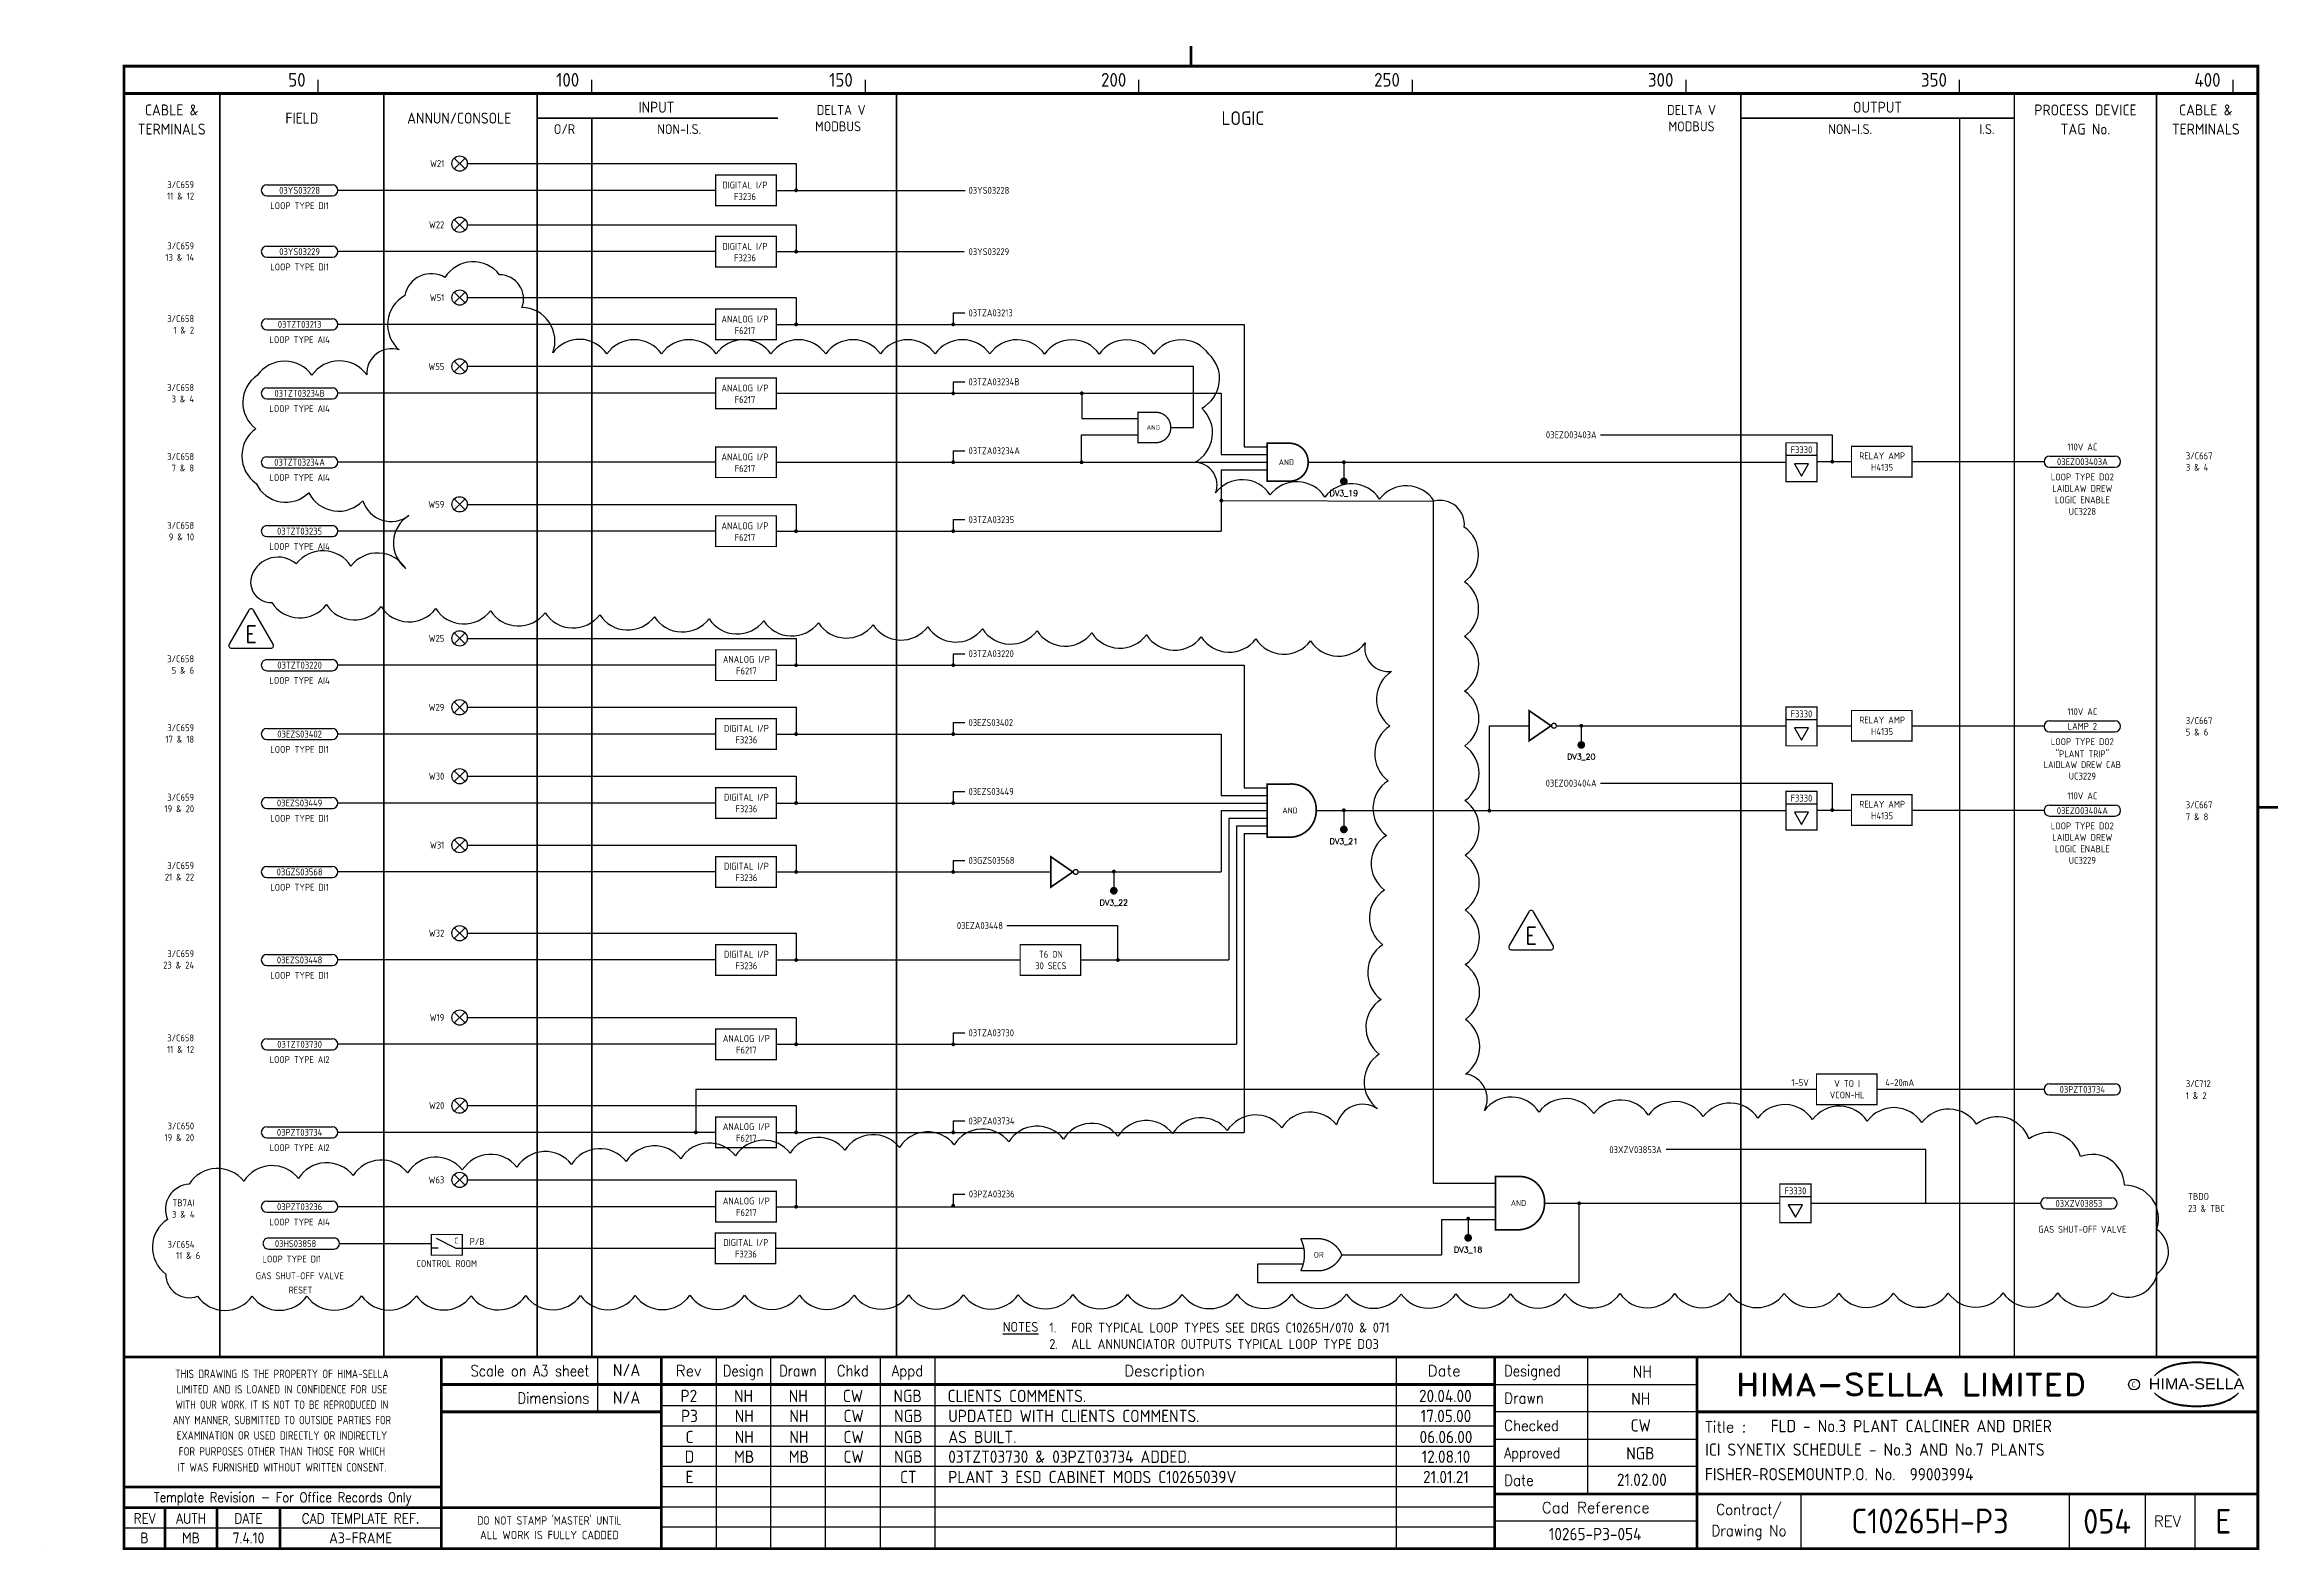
# Model space of a CAD drawing. Extents: x 0 to 408, y 0 to 275.
import ezdxf
from ezdxf.enums import TextEntityAlignment as Align

# ---------------------------------------------------------------- set-up
doc = ezdxf.new("R2010")
doc.units = 0
doc.header["$LTSCALE"] = 0.25
doc.header["$MEASUREMENT"] = 0
doc.linetypes.add('HIDDEN', pattern=[0.375, 0.25, -0.125])
for name, color, linetype in [('00-DRG_FRAME', 12, 'CONTINUOUS'), ('01-DRAW', 7, 'CONTINUOUS'), ('02-TEXT', 2, 'CONTINUOUS'), ('051', 7, 'CONTINUOUS'), ('051-TEXT', 2, 'CONTINUOUS'), ('054', 7, 'CONTINUOUS'), ('054-TEXT', 2, 'CONTINUOUS')]:
    doc.layers.add(name, color=color, linetype=linetype)
doc.styles.add('ARIAL', font='arial.ttf', dxfattribs={"height": 2.5})
doc.styles.add('ISO', font='iso.shx')
doc.styles.add('ROMAND', font='ROMAND')
doc.styles.add('ROMANS', font='romans.shx')

msp = doc.modelspace()

# ---------------------------------------------------------------- texts
at = {"layer": '00-DRG_FRAME', "style": 'ISO'}
for s, p in [('50', (47.69, 267.75)), ('100', (97.69, 267.75)), ('150', (147.69, 267.75)), ('200', (197.69, 267.75)), ('250', (247.69, 267.75)), ('300', (297.69, 267.75)), ('350', (347.69, 267.75)), ('400', (397.69, 267.75))]:
    msp.add_text(s, height=2.5, dxfattribs=at).set_placement(p, align=Align.RIGHT)
for s, height, p in [('CABLE &', 2, (23.21, 263.5)), ('FIELD', 2, (47, 262)), ('ANNUN/CONSOLE', 2, (75.76, 262)), ('INPUT', 2, (111.81, 264)), ('MODBUS', 1.8, (145, 260.5)), ('DELTA V', 1.8, (145.58, 263.5)), ('LOGIC', 2.5, (219, 262)), ('DELTA V', 1.8, (301, 263.5)), ('MODBUS', 1.8, (301, 260.5)), ('OUTPUT', 2, (335, 264)), ('PROCESS DEVICE', 2, (373, 263.5)), ('CABLE &', 2, (395, 263.5)), ('TERMINALS', 2, (23.21, 260)), ('O/R', 1.8, (95, 260)), ('NON-I.S.', 1.8, (115.98, 260)), ('NON-I.S.', 1.8, (330, 260)), ('I.S.', 1.8, (355, 260)), ('TAG No.', 2, (373, 260)), ('TERMINALS', 2, (395, 260))]:
    msp.add_text(s, height=height, dxfattribs=at).set_placement(p, align=Align.MIDDLE)
at = {"layer": '00-DRG_FRAME', "color": 3, "style": 'ISO'}
for s, width, p in [('THIS DRAWING IS THE PROPERTY OF HIMA-SELLA', 0.9, (43.36, 32.44)), ("DO NOT STAMP 'MASTER' UNTIL", 0.95, (92.25, 5.79))]:
    msp.add_text(s, height=1.53, dxfattribs=dict(at, width=width)).set_placement(p, align=Align.MIDDLE)
at = {"layer": '00-DRG_FRAME', "color": 4, "style": 'ROMAND', "width": 0.87}
for s, p in [('Scale on A3 sheet', (99.54, 32)), ('Dimensions', (99.54, 27.01))]:
    msp.add_text(s, height=2, dxfattribs=at).set_placement(p, align=Align.RIGHT)
at = {"layer": '00-DRG_FRAME', "color": 4, "style": 'ROMAND'}
for s, p in [('Rev', (117.7, 32)), ('Description', (204.69, 32)), ('Date', (255.79, 32))]:
    msp.add_text(s, height=2, dxfattribs=at).set_placement(p, align=Align.CENTER)
for s, width, p in [('Design', 0.85, (127.7, 32)), ('Drawn', 0.85, (137.7, 32)), ('Chkd', 0.9, (147.7, 32)), ('Appd', 0.9, (157.7, 32))]:
    msp.add_text(s, height=2, dxfattribs=dict(at, width=width)).set_placement(p, align=Align.CENTER)
for s, width, p in [('Designed', 0.87, (266.75, 32)), ('Drawn', 0.9, (266.75, 27)), ('Checked', 0.9, (266.75, 22)), ('Approved', 0.85, (266.75, 17)), ('Date', 0.9, (266.75, 12))]:
    msp.add_text(s, height=2, dxfattribs=dict(at, width=width)).set_placement(p)
at = {"layer": '00-DRG_FRAME', "color": 3, "style": 'ISO'}
for s, width, p in [('LIMITED AND IS LOANED IN CONFIDENCE FOR USE', 0.9, (43.36, 29.62)), ('ANY MANNER, SUBMITTED TO OUTSIDE PARTIES FOR', 0.87, (43.36, 23.99)), ('WITH OUR WORK. IT IS NOT TO BE REPRODUCED IN', 0.87, (43.36, 26.81)), ('EXAMINATION OR USED DIRECTLY OR INDIRECTLY', 0.9, (43.36, 21.18)), ('FOR PURPOSES OTHER THAN THOSE FOR WHICH', 0.9, (43.36, 18.27)), ('IT WAS FURNISHED WITHOUT WRITTEN CONSENT.', 0.9, (43.36, 15.35))]:
    msp.add_text(s, height=1.53, dxfattribs=dict(at, width=width)).set_placement(p, align=Align.MIDDLE_CENTER)
at = {"layer": '00-DRG_FRAME', "style": 'ROMAND', "width": 1.15}
msp.add_text('HIMA-SELLA LIMITED', height=4, dxfattribs=at).set_placement((341.1, 30.5), align=Align.MIDDLE)
at = {"layer": '00-DRG_FRAME', "color": 3, "style": 'ISO', "width": 0.9}
msp.add_text('C', height=1, dxfattribs=at).set_placement((381.84, 30), align=Align.CENTER)
at = {"layer": '00-DRG_FRAME', "style": 'ARIAL', "width": 1.05}
msp.add_text('HIMA-SELLA', height=2, dxfattribs=at).set_placement((393.3, 29.63), align=Align.CENTER)
at = {"layer": '00-DRG_FRAME', "color": 4, "style": 'ROMAND'}
msp.add_text('Title :', height=2, dxfattribs=at).set_placement((303.5, 21.75))
for s, height, width, p in [('Template Revision - For Office Records Only', 1.8, 0.85, (43.5, 9.62)), ('Contract/', 2, 0.9, (311.5, 7.5)), ('REV', 1.8, 0.9, (18.25, 6)), ('AUTH', 1.8, 0.9, (26.75, 6)), ('DATE', 1.8, 0.9, (37.25, 6)), ('CAD TEMPLATE REF.', 1.8, 0.9, (57.75, 6)), ('Drawing No', 2, 0.9, (311.5, 3.5))]:
    msp.add_text(s, height=height, dxfattribs=dict(at, width=width)).set_placement(p, align=Align.MIDDLE)
for s, p in [('Cad Reference', (283.5, 8)), ('REV', (388, 5.5))]:
    msp.add_text(s, height=2, dxfattribs=at).set_placement(p, align=Align.MIDDLE)
at = {"layer": '00-DRG_FRAME', "color": 41, "style": 'ISO'}
for s, p in [('B', (18.25, 1.45)), ('MB', (26.75, 1.45)), ('7.4.10', (37.25, 1.45)), ('A3-FRAME', (57.75, 1.45))]:
    msp.add_text(s, height=2, dxfattribs=at).set_placement(p, align=Align.CENTER)
at = {"layer": '00-DRG_FRAME', "color": 3, "style": 'ISO'}
msp.add_text('ALL WORK IS FULLY CADDED', height=1.53, dxfattribs=at).set_placement((92.25, 2.98), align=Align.MIDDLE_CENTER)
at = {"layer": '02-TEXT', "style": 'ISO'}
for s, p in [('%%UNOTES', (175.13, 41.03)), ('1.', (183.62, 40.89)), ('FOR TYPICAL LOOP TYPES SEE DRGS C10265H/070 & 071', (187.62, 40.89)), ('2.', (183.62, 37.89)), ('ALL ANNUNCIATOR OUTPUTS TYPICAL LOOP TYPE DO3', (187.62, 37.89))]:
    msp.add_text(s, height=1.8, dxfattribs=at).set_placement(p, align=Align.MIDDLE_LEFT)
at = {"layer": '051-TEXT', "style": 'ISO'}
msp.add_text('1-5V', height=1.26, dxfattribs=at).set_placement((322.43, 85.69), align=Align.MIDDLE_RIGHT)
for s, height, p in [('V TO I', 1.26, (329.43, 85.52)), ('VCON-HL', 1.26, (329.43, 83.42)), ('C', 1.05, (75.24, 56.8)), ('CONTROL ROOM', 1.26, (73.49, 52.6)), ('DIGITAL I/P', 1.26, (128.16, 56.45)), ('F3236', 1.26, (128.16, 54.35)), ('OR', 1.05, (232.87, 54.21))]:
    msp.add_text(s, height=height, dxfattribs=at).set_placement(p, align=Align.MIDDLE)
for s, p in [('4-20mA', (336.43, 85.69)), ('P/B', (77.69, 56.63))]:
    msp.add_text(s, height=1.26, dxfattribs=at).set_placement(p, align=Align.MIDDLE_LEFT)
at = {"layer": '054-TEXT', "style": 'ISO'}
for s, p in [('W21', (73.04, 253.7)), ('3/C659', (27.31, 249.85)), ('11 & 12', (27.31, 247.75)), ('W22', (73.04, 242.5)), ('13 & 14', (27.31, 236.55)), ('3/C659', (27.31, 238.65)), ('W51', (73.04, 229.2)), ('3/C658', (27.31, 225.35)), ('1 & 2', (27.31, 223.25)), ('W55', (73.04, 216.6)), ('3/C658', (27.31, 212.75)), ('3 & 4', (27.31, 210.65)), ('03EZO03403A', (283.65, 204.11)), ('3/C658', (27.31, 200.15)), ('7 & 8', (27.31, 198.05)), ('W59', (73.04, 191.4)), ('3/C658', (27.31, 187.55)), ('9 & 10', (27.31, 185.45)), ('W25', (73.04, 166.9)), ('3/C658', (27.31, 163.16)), ('5 & 6', (27.31, 161.06)), ('3/C659', (27.31, 150.56)), ('W29', (73.04, 154.3)), ('17 & 18', (27.31, 148.46)), ('W30', (73.04, 141.7)), ('03EZO03404A', (283.65, 140.42)), ('19 & 20', (27.31, 135.75)), ('3/C659', (27.31, 137.85)), ('W31', (73.04, 129.1)), ('21 & 22', (27.31, 123.26)), ('3/C659', (27.31, 125.36)), ('03EZA03448', (175.15, 114.4)), ('W32', (73.04, 113)), ('23 & 24', (27.31, 107.16)), ('3/C659', (27.31, 109.26)), ('W19', (73.04, 97.59)), ('3/C658', (27.31, 93.85)), ('11 & 12', (27.31, 91.75)), ('W20', (73.04, 81.49)), ('3/C650', (27.31, 77.75)), ('19 & 20', (27.31, 75.65)), ('W63', (73.04, 67.9)), ('3 & 4', (27.38, 61.6)), ('TB7AI', (27.38, 63.7)), ('3/C654', (27.37, 56.11)), ('11 & 6 ', (29.15, 54.07))]:
    msp.add_text(s, height=1.26, dxfattribs=at).set_placement(p, align=Align.MIDDLE_RIGHT)
at = {"layer": '054-TEXT'}
for s, height, style, p in [('03YS03228', 1.26, 'ISO', (46.59, 248.8)), ('DIGITAL I/P', 1.26, 'ISO', (127.99, 249.77)), ('LOOP TYPE DI1', 1.26, 'ISO', (46.59, 246)), ('F3236', 1.26, 'ISO', (127.99, 247.67)), ('03YS03229', 1.26, 'ISO', (46.59, 237.6)), ('DIGITAL I/P', 1.26, 'ISO', (127.99, 238.57)), ('F3236', 1.26, 'ISO', (127.99, 236.47)), ('LOOP TYPE DI1', 1.26, 'ISO', (46.59, 234.8)), ('03TZT03213', 1.26, 'ISO', (46.59, 224.3)), ('ANALOG I/P', 1.26, 'ISO', (127.99, 225.27)), ('LOOP TYPE AI4', 1.26, 'ISO', (46.59, 221.5)), ('F6217', 1.26, 'ISO', (127.99, 223.17)), ('ANALOG I/P', 1.26, 'ISO', (127.99, 212.67)), ('LOOP TYPE AI4', 1.26, 'ISO', (46.59, 208.9)), ('03TZT03234B', 1.26, 'ISO', (46.59, 211.7)), ('F6217', 1.26, 'ISO', (127.99, 210.57)), ('AND', 0.84, 'ISO', (202.63, 205.45)), ('ANALOG I/P', 1.26, 'ISO', (127.99, 200.07)), ('RELAY AMP', 1.26, 'ISO', (335.83, 200.26)), ('110V AC', 1.26, 'ISO', (372.43, 201.9)), ('LOOP TYPE AI4', 1.26, 'ISO', (46.59, 196.3)), ('03TZT03234A', 1.26, 'ISO', (46.59, 199.1)), ('F6217', 1.26, 'ISO', (127.99, 197.97)), ('AND', 1.05, 'ISO', (226.95, 199.1)), ('H4135', 1.26, 'ISO', (335.83, 198.16)), ('LOOP TYPE DO2', 1.26, 'ISO', (372.43, 196.41)), ('03EZO03403A', 1.26, 'ISO', (372.43, 199.2)), ('DV3_19', 1.05, 'ROMANS', (237.45, 193.39)), ('LAIDLAW DREW', 1.26, 'ISO', (372.43, 194.31)), ('LOGIC ENABLE', 1.26, 'ISO', (372.43, 192.21)), ('ANALOG I/P', 1.26, 'ISO', (127.99, 187.47)), ('UC3228', 1.26, 'ISO', (372.43, 190.11)), ('LOOP TYPE AI4', 1.26, 'ISO', (46.59, 183.7)), ('03TZT03235', 1.26, 'ISO', (46.59, 186.5)), ('F6217', 1.26, 'ISO', (127.99, 185.37)), ('ANALOG I/P', 1.26, 'ISO', (128.25, 163.05)), ('LOOP TYPE AI4', 1.26, 'ISO', (46.59, 159.2)), ('03TZT03220', 1.26, 'ISO', (46.59, 162)), ('F6217', 1.26, 'ISO', (128.25, 160.95)), ('RELAY AMP', 1.26, 'ISO', (335.83, 151.97)), ('110V AC', 1.26, 'ISO', (372.43, 153.5)), ('LAMP 2', 1.26, 'ISO', (372.43, 150.8)), ('LOOP TYPE DI1', 1.26, 'ISO', (46.59, 146.6)), ('03EZS03402', 1.26, 'ISO', (46.59, 149.4)), ('DIGITAL I/P', 1.26, 'ISO', (128.25, 150.45)), ('F3236', 1.26, 'ISO', (128.25, 148.35)), ('H4135', 1.26, 'ISO', (335.83, 149.87)), ('LOOP TYPE DO2', 1.26, 'ISO', (372.43, 148.01)), ('DV3_20', 1.05, 'ROMANS', (280.85, 145.21)), ('"PLANT TRIP"', 1.26, 'ISO', (372.43, 145.91)), ('UC3229', 1.26, 'ISO', (372.43, 141.71)), ('03EZS03449', 1.26, 'ISO', (46.59, 136.8)), ('DIGITAL I/P', 1.26, 'ISO', (128.25, 137.85)), ('F3236', 1.26, 'ISO', (128.25, 135.75)), ('AND', 1.05, 'ISO', (227.62, 135.44)), ('RELAY AMP', 1.26, 'ISO', (335.83, 136.57)), ('H4135', 1.26, 'ISO', (335.83, 134.47)), ('03EZO03404A', 1.26, 'ISO', (372.43, 135.41)), ('110V AC', 1.26, 'ISO', (372.43, 138.11)), ('LOOP TYPE DI1', 1.26, 'ISO', (46.59, 134)), ('LOOP TYPE DO2', 1.26, 'ISO', (372.43, 132.62)), ('LOOP TYPE DO2', 1.26, 'ISO', (372.43, 132.62)), ('LAIDLAW DREW', 1.26, 'ISO', (372.43, 130.52)), ('DV3_21', 1.05, 'ROMANS', (237.45, 129.75)), ('LOGIC ENABLE', 1.26, 'ISO', (372.43, 128.42)), ('UC3229', 1.26, 'ISO', (372.43, 126.32)), ('03GZS03568', 1.26, 'ISO', (46.59, 124.2)), ('DIGITAL I/P', 1.26, 'ISO', (128.25, 125.25)), ('F3236', 1.26, 'ISO', (128.25, 123.15)), ('LOOP TYPE DI1', 1.26, 'ISO', (46.59, 121.4)), ('DV3_22', 1.05, 'ROMANS', (195.41, 118.55)), ('03EZS03448', 1.26, 'ISO', (46.59, 108.1)), ('DIGITAL I/P', 1.26, 'ISO', (128.25, 109.15)), ('F3236', 1.26, 'ISO', (128.25, 107.05)), ('30 SECS', 1.26, 'ISO', (183.9, 107.05)), ('T6 ON', 1.26, 'ISO', (183.9, 109.15)), ('LOOP TYPE DI1', 1.26, 'ISO', (46.59, 105.3)), ('ANALOG I/P', 1.26, 'ISO', (128.25, 93.74)), ('LOOP TYPE AI2', 1.26, 'ISO', (46.59, 89.89)), ('03TZT03730', 1.26, 'ISO', (46.59, 92.69)), ('F6217', 1.26, 'ISO', (128.25, 91.64)), ('03PZT03734', 1.26, 'ISO', (372.43, 84.44)), ('ANALOG I/P', 1.26, 'ISO', (128.25, 77.64)), ('LOOP TYPE AI2', 1.26, 'ISO', (46.59, 73.79)), ('03PZT03734', 1.26, 'ISO', (46.59, 76.59)), ('F6217', 1.26, 'ISO', (128.25, 75.54)), ('03XZV03853A', 1.26, 'ISO', (290.77, 73.42)), ('03PZT03236', 1.26, 'ISO', (46.59, 63)), ('ANALOG I/P', 1.26, 'ISO', (128.25, 64.05)), ('F6217', 1.26, 'ISO', (128.25, 61.95)), ('AND', 1.05, 'ISO', (269.37, 63.68)), ('03XZV03853', 1.26, 'ISO', (371.8, 63.6)), ('LOOP TYPE AI4', 1.26, 'ISO', (46.59, 60.2)), ('GAS SHUT-OFF VALVE', 1.26, 'ISO', (372.45, 58.87)), ('LOOP TYPE DI1', 1.26, 'ISO', (45.16, 53.43)), ('03HS03858', 1.26, 'ISO', (45.85, 56.26)), ('DV3_18', 1.05, 'ROMANS', (260.17, 55.1)), ('GAS SHUT-OFF VALVE', 1.26, 'ISO', (46.64, 50.37)), ('RESET', 1.26, 'ISO', (46.75, 47.76))]:
    msp.add_text(s, height=height, dxfattribs=dict(at, style=style)).set_placement(p, align=Align.MIDDLE)
at = {"layer": '054-TEXT', "style": 'ISO'}
for s, p in [('03YS03228', (168.85, 248.8)), ('03YS03229', (168.85, 237.6)), ('03TZA03213', (168.85, 226.4)), ('03TZA03234B', (168.85, 213.8)), ('03TZA03234A', (168.85, 201.2)), ('3/C667', (391.35, 200.26)), ('3 & 4', (391.35, 198.16)), ('03TZA03235', (168.85, 188.6)), ('03TZA03220', (168.85, 164.1)), ('03EZS03402', (168.85, 151.5)), ('3/C667', (391.34, 151.86)), ('5 & 6', (391.34, 149.76)), ('03EZS03449', (168.85, 138.9)), ('3/C667', (391.34, 136.47)), ('7 & 8', (391.34, 134.28)), ('03GZS03568', (168.85, 126.3)), ('03TZA03730', (168.85, 94.79)), ('3/C712', (391.35, 85.5)), ('1 & 2', (391.35, 83.31)), ('03PZA03734', (168.85, 78.68)), ('03PZA03236', (168.9, 65.33)), ('TBDO', (391.76, 64.88)), ('23 & TBC', (391.76, 62.68))]:
    msp.add_text(s, height=1.26, dxfattribs=at).set_placement(p, align=Align.MIDDLE_LEFT)
for p in [(321.09, 200.76), (321.09, 152.46), (321.09, 137.06), (319.99, 65.27)]:
    msp.add_text('F3330', height=1.26, dxfattribs=at).set_placement(p, align=Align.CENTER)
at = {"layer": '054-TEXT', "style": 'ISO', "width": 0.9}
msp.add_text('LAIDLAW DREW CAB', height=1.26, dxfattribs=at).set_placement((372.43, 143.81), align=Align.MIDDLE)

# ---------------------------------------------------------------- blocks, each defined once
blk = doc.blocks.new('A3-REVA')
at = {"layer": '051-TEXT', "style": 'ISO'}
for tag, p in [('DESIGNED', (292.01, 31.7)), ('A', (117.73, 27.28)), ('DES', (127.73, 27.28)), ('DRN', (137.73, 27.28)), ('CHKD', (147.73, 27.28)), ('APPD', (157.73, 27.28)), ('DATE', (256, 27.28)), ('DRAWN', (291.72, 26.77)), ('CHECKED', (291.72, 21.89)), ('APPD', (291.65, 16.79)), ('DATE', (291.92, 11.96))]:
    blk.add_attdef(tag, text='', height=2.25, dxfattribs=at).set_placement(p, align=Align.CENTER)
blk.add_attdef('DESCRIPTION', (165.03, 27.28), '', height=2.25, dxfattribs=at)
blk = doc.blocks.new('A3-REVB')
at = {"layer": '051-TEXT', "style": 'ISO'}
for tag, p in [('A', (124.85, -20.36)), ('DES', (134.85, -20.36)), ('DRN', (144.85, -20.36)), ('CHKD', (154.85, -20.36)), ('APPD', (164.85, -20.36)), ('DATE', (263.12, -20.36))]:
    blk.add_attdef(tag, text='', height=2.25, dxfattribs=at).set_placement(p, align=Align.CENTER)
blk.add_attdef('DESCRIPTION', (172.15, -20.36), '', height=2.25, dxfattribs=at)
blk = doc.blocks.new('A3-TITLE')
at = {"layer": '051-TEXT', "style": 'ISO'}
blk.add_attdef('TITLE_1', (315.46, 21.78), '', height=2.25, dxfattribs=at)
for tag, p in [('DRGNO', (376.96, 3.24)), ('REV.', (398.2, 3.24))]:
    blk.add_attdef(tag, text='', height=4.5, dxfattribs=at).set_placement(p, align=Align.CENTER)
blk = doc.blocks.new('A3-CONTRACT')
at = {"layer": '051-TEXT', "color": 41, "style": 'ISO'}
for tag, height, p in [('SCALE', 2.25, (106.71, 31.82)), ('DIMS', 2.25, (106.71, 26.8)), ('CAD-REF', 2.25, (283.73, 1.84)), ('CONTRACT', 4.5, (344.94, 3.1))]:
    blk.add_attdef(tag, text='', height=height, dxfattribs=at).set_placement(p, align=Align.CENTER)
for tag, p in [('TITLE_2', (303.86, 17.28)), ('TITLE_3', (303.79, 12.78))]:
    blk.add_attdef(tag, p, '', height=2.25, dxfattribs=at)
blk = doc.blocks.new('TRI-E')
at = {"layer": '01-DRAW'}
blk.add_lwpolyline([(-0.26, 2.55), (-2.34, -1.05, 0.57735), (-2.08, -1.5), (2.08, -1.5, 0.57735), (2.34, -1.05), (0.26, 2.55, 0.57735)], format="xyb", close=True, dxfattribs=at)
at = {"layer": '02-TEXT', "color": 2, "style": 'ROMANS', "width": 0.8}
blk.add_text('E', height=1.8, dxfattribs=at).set_placement((0, 0), align=Align.MIDDLE)

# ---------------------------------------------------------------- linework, layer by layer
at = {"layer": '00-DRG_FRAME'}
for p, q in [((50, 266.5), (50, 269)), ((100, 266.5), (100, 269)), ((150, 266.5), (150, 269)), ((200, 266.5), (200, 269)), ((250, 266.5), (250, 269)), ((300, 266.5), (300, 269)), ((350, 266.5), (350, 269)), ((400, 266.5), (400, 269)), ((101.01, 35.5), (101.01, 25.5)), ((122.7, 35.5), (122.7, 0.5)), ((132.7, 0.5), (132.7, 35.5)), ((142.7, 0.5), (142.7, 35.5)), ((152.7, 35.5), (152.7, 0.5)), ((162.7, 35.5), (162.7, 0.5)), ((247, 35.5), (247, 0.5)), ((282, 35.5), (282, 10.5)), ((265, 30.5), (302, 30.5)), ((265, 26.59), (112.7, 26.59)), ((302, 25.5), (265, 25.5)), ((265, 22.89), (112.7, 22.89)), ((265, 20.5), (302, 20.5)), ((265, 19.19), (112.7, 19.19)), ((265, 15.49), (112.7, 15.49)), ((302, 15.5), (265, 15.5)), ((265, 11.79), (112.7, 11.79)), ((321, 10.5), (321, 0.5)), ((370, 10.5), (370, 0.5)), ((384, 0.5), (384, 10.5)), ((393, 10.5), (393, 0.5)), ((72.5, 4.25), (14.5, 4.25)), ((265, 8.09), (112.7, 8.09)), ((265, 4.39), (112.7, 4.39)), ((302, 5.5), (265, 5.5)), ((0, 0), (0, 0.03))]:
    msp.add_line(p, q, dxfattribs=at)
at = {"layer": '00-DRG_FRAME', "color": 7}
for p, q in [((209.97, 216.6), (77.24, 216.6)), ((209.97, 205.45), (209.97, 216.6)), ((189.55, 211.88), (189.55, 207.08)), ((189.55, 207.08), (199.83, 207.08)), ((205.81, 205.45), (209.97, 205.45)), ((189.5, 199.28), (189.5, 204.11)), ((189.5, 204.11), (199.83, 204.11)), ((215.24, 192.1), (253.8, 191.96)), ((253.8, 191.96), (253.8, 67.29)), ((343.81, 73.46), (296.38, 73.46)), ((343.81, 63.62), (343.81, 73.46)), ((253.8, 67.29), (265.19, 67.29)), ((133.71, 63), (265.19, 63)), ((274.14, 63.62), (317.15, 63.62)), ((280.39, 63.67), (280.39, 49.06)), ((322.82, 63.62), (364.8, 63.62)), ((255.32, 60.66), (265.19, 60.66)), ((255.32, 60.66), (255.32, 54.21)), ((53.89, 56.27), (70.65, 56.27)), ((75.06, 55.4), (122.56, 55.4)), ((133.62, 55.4), (230.2, 55.4)), ((237.08, 54.21), (255.32, 54.21)), ((221.73, 49.06), (221.73, 52.57)), ((221.73, 52.57), (230.05, 52.57)), ((280.39, 49.06), (221.73, 49.06))]:
    msp.add_line(p, q, dxfattribs=at)
at = {"layer": '00-DRG_FRAME'}
for points, const_width in [([(209.5, 271.5), (209.5, 275.18)], 0.5), ([(209.5, 271.5), (209.5, 275.18)], 0.5), ([(14.5, 266.5), (404.5, 266.5)], 0.5), ([(32, 266.5), (32, 35.5)], 0.3), ([(62, 266.5), (62, 35.5)], 0.3), ([(90, 266.5), (90, 35.5)], 0.3), ([(155.69, 266.5), (155.69, 35.5)], 0.3), ([(310, 266.5), (310, 35.5)], 0.3), ([(360, 266.5), (360, 35.5)], 0.3), ([(386, 266.5), (386, 35.5)], 0.3), ([(90, 262), (134, 262)], 0.3), ([(310, 262), (360, 262)], 0.3), ([(404.5, 136), (408.18, 136)], 0.5), ([(404.5, 35.5), (14.5, 35.5)], 0.5), ([(72.5, 0.5), (72.5, 35.5)], 0.5), ([(112.7, 0.5), (112.7, 35.5)], 0.5), ([(265, 35.5), (265, 0.5)], 0.5), ([(302, 0.5), (302, 35.5)], 0.5), ([(265, 30.5), (72.5, 30.5)], 0.5), ([(112.7, 25.5), (72.5, 25.5)], 0.5), ([(404.5, 25.5), (302, 25.5)], 0.5), ([(14.5, 11.75), (72.5, 11.75)], 0.5), ([(14.5, 8), (72.5, 8)], 0.5), ([(22, 0.5), (22, 8)], 0.5), ([(31.5, 0.5), (31.5, 8)], 0.5), ([(43, 0.5), (43, 8)], 0.5), ([(112.7, 8), (72.5, 8)], 0.5), ([(265, 10.5), (404.5, 10.5)], 0.5)]:
    msp.add_lwpolyline(points, dxfattribs=dict(at, const_width=const_width))
at = {"layer": '00-DRG_FRAME', "const_width": 0.5}
msp.add_lwpolyline([(14.5, 0.5), (404.5, 0.5), (404.5, 271.5), (14.5, 271.5)], close=True, dxfattribs=at)
at = {"layer": '00-DRG_FRAME', "linetype": 'HIDDEN', "ltscale": 20, "const_width": 0.3}
for points in [[(100, 262), (100, 35.5)], [(350.01, 262.07), (350.01, 35.57)]]:
    msp.add_lwpolyline(points, dxfattribs=at)
at = {"layer": '00-DRG_FRAME', "color": 7}
msp.add_lwpolyline([(83.14, 233.38, 0.520567), (73.16, 232.88, 0.520567), (65.83, 229.57, 0.520567), (64.77, 219.63, 0.520567), (58.85, 215.06, 0.520567), (48.85, 215.01, 0.520567), (38.85, 214.95, 0.520567), (38.61, 205.23, 0.520567), (38.65, 195.23, 0.520567), (48.26, 193.53, 0.520567), (58.15, 192.06, 0.520567), (66.57, 189.37, 0.520567), (65.98, 179.69, 0.520567), (55.98, 180.11, 0.520567), (45.99, 180.53, 0.520567), (37.84, 178.41, 0.520567), (41.49, 173.44, 0.520567), (51.48, 173.07, 0.520567), (61.48, 172.7, 0.520567), (71.47, 172.33, 0.520567), (81.46, 171.96, 0.520567), (91.46, 171.59, 0.520567), (101.45, 171.22, 0.520567), (111.44, 170.85, 0.520567), (121.44, 170.48, 0.520567), (131.43, 170.12, 0.520567), (141.42, 169.75, 0.520567), (151.42, 169.38, 0.520567), (161.41, 169.01, 0.520567), (171.4, 168.64, 0.520567), (181.4, 168.27, 0.520567), (191.39, 167.9, 0.520567), (201.38, 167.53, 0.520567), (211.38, 167.16, 0.520567), (221.37, 166.79, 0.520567), (231.36, 166.42, 0.520567), (241.36, 166.06, 0.520567), (246.18, 160.87, 0.520567), (245.86, 150.87, 0.520567), (245.54, 140.88, 0.520567), (245.22, 130.88, 0.520567), (244.89, 120.89, 0.520567), (244.57, 110.89, 0.520567), (244.25, 100.9, 0.520567), (243.93, 90.9, 0.520567), (243.6, 80.91, 0.520567), (236.12, 77.94, 0.520567), (226.13, 77.43, 0.520567), (216.15, 76.91, 0.520567), (206.16, 76.4, 0.520567), (196.17, 75.88, 0.520567), (186.19, 75.37, 0.520567), (176.2, 74.85, 0.520567), (166.21, 74.34, 0.520567), (156.23, 73.82, 0.520567), (146.24, 73.31, 0.520567), (136.25, 72.79, 0.520567), (126.27, 72.28, 0.520567), (116.28, 71.77, 0.520567), (106.29, 71.25, 0.520567), (96.3, 70.74, 0.520567), (86.32, 70.22, 0.520567), (76.33, 69.71, 0.520567), (66.34, 69.19, 0.520567), (56.36, 68.68, 0.520567), (46.37, 68.16, 0.520567), (36.38, 67.65, 0.520567), (26.4, 67.13, 0.520567), (22.46, 60.69, 0.520567), (22.13, 50.69, 0.520567), (27.93, 46.63, 0.520567), (37.93, 46.65, 0.520567), (47.93, 46.67, 0.520567), (57.93, 46.69, 0.520567), (67.93, 46.71, 0.520567), (77.93, 46.73, 0.520567), (87.93, 46.74, 0.520567), (97.93, 46.76, 0.520567), (107.93, 46.78, 0.520567), (117.93, 46.8, 0.520567), (127.93, 46.82, 0.520567), (137.93, 46.83, 0.520567), (147.93, 46.85, 0.520567), (157.93, 46.87, 0.520567), (167.93, 46.89, 0.520567), (177.93, 46.91, 0.520567), (187.93, 46.93, 0.520567), (197.93, 46.94, 0.520567), (207.93, 46.96, 0.520567), (217.93, 46.98, 0.520567), (227.93, 47, 0.520567), (237.93, 47.02, 0.520567), (247.93, 47.04, 0.520567), (257.93, 47.05, 0.520567), (267.93, 47.07, 0.520567), (277.93, 47.09, 0.520567), (287.93, 47.11, 0.520567), (297.93, 47.13, 0.520567), (307.93, 47.15, 0.520567), (317.93, 47.16, 0.520567), (327.93, 47.18, 0.520567), (337.93, 47.2, 0.520567), (347.93, 47.22, 0.520567), (357.93, 47.24, 0.520567), (367.93, 47.25, 0.520567), (377.93, 47.27, 0.520567), (386.15, 50.83, 0.520567), (386.03, 58.86, 0.520567), (380.12, 66.92, 0.520567), (372.12, 72.15, 0.520567), (362.66, 75.39, 0.520567), (353.1, 78.09, 0.520567), (343.1, 78.37, 0.520567), (333.11, 78.64, 0.520567), (323.11, 78.92, 0.520567), (313.11, 79.2, 0.520567), (303.12, 79.47, 0.520567), (293.12, 79.75, 0.520567), (283.13, 80.02, 0.520567), (273.13, 80.3, 0.520567), (263.13, 80.58, 0.520567), (259.7, 87.25, 0.520567), (259.67, 97.25, 0.520567), (259.65, 107.25, 0.520567), (259.62, 117.25, 0.520567), (259.6, 127.25, 0.520567), (259.58, 137.25, 0.520567), (259.55, 147.25, 0.520567), (259.53, 157.25, 0.520567), (259.5, 167.25, 0.520567), (259.48, 177.25, 0.520567), (259.46, 187.25, 0.520567), (253.99, 191.99, 0.520567), (243.99, 192.36, 0.520567), (234, 192.73, 0.520567), (224.01, 193.11, 0.520567), (214.01, 193.48, 0.520567), (210.18, 199.06, 0.520567), (211.47, 208.98, 0.520567), (212.75, 218.88, 0.520567), (202.75, 218.88, 0.520567), (192.75, 218.88, 0.520567), (182.75, 218.88, 0.520567), (172.75, 218.89, 0.520567), (162.75, 218.89, 0.520567), (152.75, 218.89, 0.520567), (142.75, 218.89, 0.520567), (132.75, 218.89, 0.520567), (122.75, 218.89, 0.520567), (112.75, 218.89, 0.520567), (102.75, 218.89, 0.520567), (92.86, 219.09, 0.520567), (87.23, 227.37, 0.520567), (83.14, 233.38, 0.520567)], format="xyb", dxfattribs=at)
at = {"layer": '00-DRG_FRAME', "color": 3}
msp.add_circle((381.88, 30.5), 1, dxfattribs=at)
for centre, radius, start, end in [((390.6, 26.83), 7.24, 106.0532, 133.5024), ((390.11, 28.1), 5.98, 122.244, 131.6154), ((389.75, 28.78), 5.21, 111.8206, 122.8668), ((391.78, 24.7), 9.76, 107.5931, 113.9452), ((393.1, 18.5), 15.94, 89.2698, 106.3911), ((392.1, 23.52), 10.99, 96.0146, 107.3203), ((393.29, 16.31), 18.28, 92.8917, 97.3734), ((393.24, 18.86), 15.73, 89.7805, 93.1738), ((393.36, 18.86), 15.73, 86.8262, 90.2195), ((393.51, 18.5), 15.94, 73.6089, 90.7302), ((393.31, 16.31), 18.28, 82.6266, 87.1083), ((394.51, 23.52), 10.99, 72.6797, 83.9854), ((394.83, 24.7), 9.76, 66.0548, 72.4069), ((396, 26.83), 7.24, 46.4976, 73.9468), ((396.85, 28.78), 5.21, 57.1332, 68.1794), ((396.49, 28.1), 5.98, 48.3846, 57.756), ((390.88, 27.01), 7.3, 130.419, 136.057), ((390.88, 34.04), 7.3, 223.943, 229.581), ((390.6, 34.23), 7.24, 226.4976, 253.9468), ((396, 34.23), 7.24, 286.0532, 313.5024), ((395.73, 27.01), 7.3, 43.943, 49.581), ((395.73, 34.04), 7.3, 310.419, 316.057), ((390.11, 32.96), 5.98, 228.3846, 237.756), ((389.75, 32.28), 5.21, 237.1332, 248.1794), ((391.78, 36.36), 9.76, 246.0548, 252.4069), ((393.1, 42.56), 15.94, 253.6089, 270.7302), ((392.1, 37.54), 10.99, 252.6797, 263.9854), ((393.29, 44.75), 18.28, 262.6266, 267.1083), ((393.24, 42.19), 15.73, 266.8262, 270.2195), ((393.51, 42.56), 15.94, 269.2698, 286.3911), ((393.36, 42.19), 15.73, 269.7805, 273.1738), ((393.31, 44.75), 18.28, 272.8917, 277.3734), ((394.51, 37.54), 10.99, 276.0146, 287.3203), ((394.83, 36.36), 9.76, 287.5931, 293.9452), ((396.85, 32.28), 5.21, 291.8206, 302.8668), ((396.49, 32.96), 5.98, 302.244, 311.6154)]:
    msp.add_arc(centre, radius, start, end, dxfattribs=at)
at = {"layer": '051'}
for p, q in [((334.89, 84.47), (365.43, 84.47)), ((75.06, 55.4), (71.64, 57.19)), ((71.91, 55.4), (70.65, 55.4))]:
    msp.add_line(p, q, dxfattribs=at)
for points, const_width in [([(323.83, 81.67), (334.89, 81.67), (334.89, 87.27), (323.83, 87.27)], 0.221), ([(70.65, 54.13), (76.32, 54.13), (76.32, 57.91), (70.65, 57.91)], 0.224), ([(122.56, 52.6), (133.62, 52.6), (133.62, 58.2), (122.56, 58.2)], 0.221)]:
    msp.add_lwpolyline(points, close=True, dxfattribs=dict(at, const_width=const_width))
at = {"layer": '051', "const_width": 0.245}
msp.add_lwpolyline([(233.16, 51.29), (229.57, 51.29, 0.235802), (229.57, 57.14), (233.16, 57.14, -0.273487), (237.08, 54.21, -0.273487)], format="xyb", close=True, dxfattribs=at)
at = {"layer": '054'}
for p, q in [((74.85, 254.69), (76.83, 252.71)), ((74.85, 252.71), (76.83, 254.69)), ((77.24, 253.7), (137.35, 253.7)), ((137.35, 253.7), (137.35, 248.8)), ((40.6, 249.81), (52.58, 249.81)), ((40.6, 247.79), (52.58, 247.79)), ((122.65, 248.8), (53.59, 248.8)), ((133.71, 248.8), (168.23, 248.8)), ((74.85, 243.49), (76.83, 241.51)), ((74.85, 241.51), (76.83, 243.49)), ((77.24, 242.5), (137.35, 242.5)), ((137.35, 242.5), (137.35, 237.6)), ((40.6, 238.61), (52.58, 238.61)), ((122.65, 237.6), (53.59, 237.6)), ((133.71, 237.6), (168.08, 237.6)), ((40.6, 236.59), (52.58, 236.59)), ((74.85, 230.19), (76.83, 228.21)), ((74.85, 228.21), (76.83, 230.19)), ((77.24, 229.2), (137.35, 229.2)), ((137.35, 229.2), (137.35, 224.3)), ((40.6, 225.31), (52.58, 225.31)), ((166.05, 226.4), (168.15, 226.4)), ((166.05, 226.4), (166.05, 224.3)), ((40.6, 223.29), (52.58, 223.29)), ((122.65, 224.3), (53.59, 224.3)), ((133.71, 224.3), (219.25, 224.3)), ((219.25, 224.3), (219.25, 201.9)), ((74.85, 215.61), (76.83, 217.59)), ((74.85, 217.59), (76.83, 215.61)), ((40.6, 212.71), (52.58, 212.71)), ((166.05, 213.8), (168.15, 213.8)), ((166.05, 213.8), (166.05, 211.7)), ((40.6, 210.69), (52.58, 210.69)), ((122.65, 211.7), (53.59, 211.7)), ((133.71, 211.7), (215.05, 211.7)), ((215.05, 211.7), (215.05, 200.5)), ((166.05, 201.2), (168.15, 201.2)), ((166.05, 201.2), (166.05, 199.1)), ((215.05, 200.5), (223.45, 200.5)), ((219.25, 201.9), (223.45, 201.9)), ((284.35, 204.11), (326.73, 204.11)), ((318.26, 200.36), (323.93, 200.36)), ((326.73, 204.11), (326.73, 199.21)), ((366.44, 200.23), (378.42, 200.23)), ((40.6, 200.11), (52.58, 200.11)), ((40.6, 198.09), (52.58, 198.09)), ((122.65, 199.1), (53.59, 199.1)), ((133.71, 199.1), (223.45, 199.1)), ((215.05, 197.7), (215.05, 186.5)), ((215.05, 197.7), (223.45, 197.7)), ((230.93, 199.1), (318.26, 199.1)), ((237.45, 199.1), (237.45, 195.6)), ((323.93, 199.21), (330.23, 199.21)), ((341.29, 199.21), (365.43, 199.21)), ((366.44, 198.2), (378.42, 198.2)), ((74.85, 190.41), (76.83, 192.39)), ((74.85, 192.39), (76.83, 190.41)), ((77.24, 191.4), (137.35, 191.4)), ((137.35, 191.4), (137.35, 186.5)), ((166.05, 188.6), (168.15, 188.6)), ((166.05, 188.6), (166.05, 186.5)), ((40.6, 187.51), (52.58, 187.51)), ((40.6, 185.49), (52.58, 185.49)), ((122.65, 186.5), (53.59, 186.5)), ((133.71, 186.5), (215.05, 186.5)), ((74.85, 165.91), (76.83, 167.89)), ((74.85, 167.89), (76.83, 165.91)), ((77.24, 166.9), (137.35, 166.9)), ((137.35, 166.9), (137.35, 162)), ((166.05, 164.1), (168.15, 164.1)), ((166.05, 164.1), (166.05, 162)), ((40.6, 163.01), (52.58, 163.01)), ((40.6, 160.99), (52.58, 160.99)), ((122.65, 162), (53.59, 162)), ((133.71, 162), (219.25, 162)), ((219.25, 162), (219.25, 139.6)), ((74.85, 155.29), (76.83, 153.31)), ((74.85, 153.31), (76.83, 155.29)), ((77.24, 154.3), (137.35, 154.3)), ((137.35, 154.3), (137.35, 149.4)), ((166.05, 151.5), (168.15, 151.5)), ((166.05, 151.5), (166.05, 149.4)), ((318.26, 152.07), (323.93, 152.07)), ((366.44, 151.82), (378.41, 151.82)), ((40.6, 150.41), (52.58, 150.41)), ((40.6, 148.39), (52.58, 148.39)), ((122.65, 149.4), (53.59, 149.4)), ((133.71, 149.4), (215.05, 149.4)), ((215.05, 149.4), (215.05, 138.2)), ((264.05, 135.41), (264.05, 150.92)), ((264.05, 150.92), (271.3, 150.92)), ((276.19, 150.92), (318.26, 150.92)), ((280.85, 150.92), (280.85, 147.42)), ((323.93, 150.92), (330.23, 150.92)), ((341.29, 150.92), (365.43, 150.92)), ((366.44, 149.8), (378.41, 149.8)), ((74.85, 140.71), (76.83, 142.69)), ((74.85, 142.69), (76.83, 140.71)), ((77.24, 141.7), (137.35, 141.7)), ((137.35, 141.7), (137.35, 136.8)), ((166.05, 138.9), (168.15, 138.9)), ((166.05, 138.9), (166.05, 136.8)), ((219.25, 139.6), (223.45, 139.6)), ((284.35, 140.42), (326.73, 140.42)), ((326.73, 140.42), (326.73, 135.52)), ((40.6, 137.81), (52.58, 137.81)), ((40.6, 135.79), (52.58, 135.79)), ((122.65, 136.8), (53.59, 136.8)), ((133.71, 136.8), (223.45, 136.8)), ((215.05, 138.2), (223.45, 138.2)), ((215.05, 135.4), (215.05, 124.2)), ((215.05, 135.4), (223.45, 135.4)), ((232.39, 135.41), (318.26, 135.41)), ((237.45, 135.47), (237.45, 131.97)), ((318.26, 136.67), (323.93, 136.67)), ((323.93, 135.52), (330.23, 135.52)), ((341.29, 135.52), (365.43, 135.52)), ((366.44, 136.43), (378.42, 136.43)), ((216.45, 134), (223.45, 134)), ((216.45, 134), (216.45, 108.1)), ((217.85, 132.6), (223.45, 132.6)), ((217.85, 132.6), (217.85, 92.69)), ((219.25, 131.2), (219.25, 76.59)), ((219.25, 131.2), (223.45, 131.2)), ((366.44, 134.41), (378.42, 134.41)), ((74.85, 128.11), (76.83, 130.09)), ((74.85, 130.09), (76.83, 128.11)), ((77.24, 129.1), (137.35, 129.1)), ((137.35, 129.1), (137.35, 124.2)), ((40.6, 125.21), (52.58, 125.21)), ((40.6, 123.19), (52.58, 123.19)), ((122.65, 124.2), (53.59, 124.2)), ((133.71, 124.2), (183.9, 124.2)), ((166.05, 126.3), (168.15, 126.3)), ((166.05, 126.3), (166.05, 124.2)), ((188.89, 124.2), (215.05, 124.2)), ((195.41, 124.26), (195.41, 120.76)), ((175.85, 114.4), (196.15, 114.4)), ((196.15, 108.1), (196.15, 114.4)), ((74.85, 112.01), (76.83, 113.99)), ((74.85, 113.99), (76.83, 112.01)), ((77.24, 113), (137.35, 113)), ((137.35, 113), (137.35, 108.1)), ((40.6, 109.11), (52.58, 109.11)), ((40.6, 107.09), (52.58, 107.09)), ((122.65, 108.1), (53.59, 108.1)), ((133.71, 108.1), (178.3, 108.1)), ((189.36, 108.1), (216.45, 108.1)), ((74.85, 98.57), (76.83, 96.59)), ((74.85, 96.59), (76.83, 98.57)), ((77.24, 97.59), (137.35, 97.59)), ((137.35, 97.59), (137.35, 92.69)), ((166.05, 94.79), (166.05, 92.69)), ((166.05, 94.79), (168.15, 94.79)), ((40.6, 93.7), (52.58, 93.7)), ((40.6, 91.68), (52.58, 91.68)), ((122.65, 92.69), (53.59, 92.69)), ((133.71, 92.69), (217.85, 92.69)), ((74.85, 82.47), (76.83, 80.49)), ((74.85, 80.49), (76.83, 82.47)), ((119.01, 84.49), (119.01, 76.59)), ((119.01, 84.49), (323.83, 84.49)), ((366.44, 85.46), (378.42, 85.46)), ((366.44, 83.44), (378.42, 83.44)), ((77.24, 81.49), (137.35, 81.49)), ((137.35, 81.49), (137.35, 76.59)), ((166.05, 78.68), (166.05, 76.58)), ((166.05, 78.68), (168.15, 78.68)), ((40.6, 77.6), (52.58, 77.6)), ((40.6, 75.58), (52.58, 75.58)), ((122.65, 76.59), (53.59, 76.59)), ((133.71, 76.59), (219.25, 76.59)), ((74.85, 68.89), (76.83, 66.91)), ((74.85, 66.91), (76.83, 68.89)), ((77.24, 67.9), (137.35, 67.9)), ((137.35, 67.9), (137.35, 63)), ((40.6, 64.01), (52.58, 64.01)), ((40.6, 61.99), (52.58, 61.99)), ((122.65, 63), (53.59, 63)), ((166.05, 65.28), (166.05, 63.18)), ((166.05, 65.28), (168.15, 65.28)), ((317.15, 64.88), (322.82, 64.88)), ((365.81, 64.63), (377.78, 64.63)), ((365.81, 62.61), (377.78, 62.61)), ((40.9, 57.29), (52.88, 57.29)), ((260.17, 60.81), (260.17, 57.31)), ((40.9, 55.26), (52.88, 55.26))]:
    msp.add_line(p, q, dxfattribs=at)
at = {"layer": '054', "const_width": 0.221}
for points in [[(122.65, 246), (133.71, 246), (133.71, 251.6), (122.65, 251.6)], [(122.65, 234.8), (133.71, 234.8), (133.71, 240.4), (122.65, 240.4)], [(122.65, 221.5), (133.71, 221.5), (133.71, 227.1), (122.65, 227.1)], [(122.65, 208.9), (133.71, 208.9), (133.71, 214.5), (122.65, 214.5)], [(122.65, 196.3), (133.71, 196.3), (133.71, 201.9), (122.65, 201.9)], [(318.26, 195.56), (323.93, 195.56), (323.93, 202.65), (318.26, 202.65)], [(330.23, 196.41), (341.29, 196.41), (341.29, 202.01), (330.23, 202.01)], [(122.65, 183.7), (133.71, 183.7), (133.71, 189.3), (122.65, 189.3)], [(122.65, 159.2), (133.71, 159.2), (133.71, 164.8), (122.65, 164.8)], [(122.65, 146.6), (133.71, 146.6), (133.71, 152.2), (122.65, 152.2)], [(318.26, 147.26), (323.93, 147.26), (323.93, 154.35), (318.26, 154.35)], [(330.23, 148.12), (341.29, 148.12), (341.29, 153.72), (330.23, 153.72)], [(122.65, 134), (133.71, 134), (133.71, 139.6), (122.65, 139.6)], [(318.26, 131.86), (323.93, 131.86), (323.93, 138.95), (318.26, 138.95)], [(330.23, 132.72), (341.29, 132.72), (341.29, 138.32), (330.23, 138.32)], [(122.65, 121.4), (133.71, 121.4), (133.71, 127), (122.65, 127)], [(122.65, 105.3), (133.71, 105.3), (133.71, 110.9), (122.65, 110.9)], [(178.3, 105.3), (189.36, 105.3), (189.36, 110.9), (178.3, 110.9)], [(122.65, 89.89), (133.71, 89.89), (133.71, 95.49), (122.65, 95.49)], [(122.65, 73.79), (133.71, 73.79), (133.71, 79.39), (122.65, 79.39)], [(122.65, 60.2), (133.71, 60.2), (133.71, 65.8), (122.65, 65.8)], [(317.15, 60.07), (322.82, 60.07), (322.82, 67.16), (317.15, 67.16)]]:
    msp.add_lwpolyline(points, close=True, dxfattribs=at)
at = {"layer": '054'}
for points, const_width in [([(137.17, 248.8, 1), (137.52, 248.8, 1)], 0.35), ([(137.17, 237.6, 1), (137.52, 237.6, 1)], 0.35), ([(137.17, 224.3, 1), (137.52, 224.3, 1)], 0.35), ([(165.88, 224.3, 1), (166.23, 224.3, 1)], 0.35), ([(165.88, 211.7, 1), (166.23, 211.7, 1)], 0.35), ([(189.38, 211.7, 1), (189.73, 211.7, 1)], 0.35), ([(205.81, 205.4), (205.81, 205.5, 0.414214), (203.08, 208.23), (199.83, 208.23), (199.83, 202.67), (203.08, 202.67, 0.414214)], 0.245), ([(230.93, 199.04), (230.93, 199.16, 0.414214), (227.51, 202.57), (223.45, 202.57), (223.45, 195.63), (227.51, 195.63, 0.414214)], 0.306), ([(165.88, 199.1, 1), (166.23, 199.1, 1)], 0.35), ([(189.33, 199.1, 1), (189.68, 199.1, 1)], 0.35), ([(237.1, 195.6, 1), (237.8, 195.6, 1)], 0.7), ([(237.28, 199.1, 1), (237.63, 199.1, 1)], 0.35), ([(326.55, 199.21, 1), (326.9, 199.21, 1)], 0.35), ([(214.89, 192.1, 1), (215.24, 192.1, 1)], 0.35), ([(137.17, 186.5, 1), (137.52, 186.5, 1)], 0.35), ([(165.88, 186.5, 1), (166.23, 186.5, 1)], 0.35), ([(137.17, 162, 1), (137.52, 162, 1)], 0.35), ([(165.88, 162, 1), (166.23, 162, 1)], 0.35), ([(275.41, 150.92, 1), (276.29, 150.92, 1)], 0.245), ([(280.68, 150.92, 1), (281.03, 150.92, 1)], 0.35), ([(137.17, 149.4, 1), (137.52, 149.4, 1)], 0.35), ([(165.88, 149.4, 1), (166.23, 149.4, 1)], 0.35), ([(280.5, 147.42, 1), (281.2, 147.42, 1)], 0.7), ([(232.39, 135.56), (232.39, 135.56, 0.446251), (227.51, 140.27), (223.45, 140.27), (223.45, 130.53), (227.51, 130.54, 0.427751)], 0.306), ([(137.17, 136.8, 1), (137.52, 136.8, 1)], 0.35), ([(165.88, 136.8, 1), (166.23, 136.8, 1)], 0.35), ([(237.28, 135.47, 1), (237.63, 135.47, 1)], 0.35), ([(263.88, 135.41, 1), (264.23, 135.41, 1)], 0.35), ([(326.55, 135.52, 1), (326.9, 135.52, 1)], 0.35), ([(237.1, 131.97, 1), (237.8, 131.97, 1)], 0.7), ([(137.17, 124.2, 1), (137.52, 124.2, 1)], 0.35), ([(165.88, 124.2, 1), (166.23, 124.2, 1)], 0.35), ([(188.01, 124.2, 1), (188.89, 124.2, 1)], 0.245), ([(195.24, 124.26, 1), (195.59, 124.26, 1)], 0.35), ([(195.06, 120.76, 1), (195.76, 120.76, 1)], 0.7), ([(137.17, 108.1, 1), (137.52, 108.1, 1)], 0.35), ([(195.98, 108.1, 1), (196.33, 108.1, 1)], 0.35), ([(137.17, 92.69, 1), (137.52, 92.69, 1)], 0.35), ([(165.88, 92.69, 1), (166.23, 92.69, 1)], 0.35), ([(119.19, 76.59, -1), (118.84, 76.59, -1)], 0.35), ([(137.17, 76.59, 1), (137.52, 76.59, 1)], 0.35), ([(165.88, 76.58, 1), (166.23, 76.58, 1)], 0.35), ([(274.13, 63.8), (274.13, 63.8, 0.446251), (269.26, 68.51), (265.19, 68.51), (265.19, 58.77), (269.26, 58.78, 0.427751)], 0.306), ([(137.17, 63, 1), (137.52, 63, 1)], 0.35), ([(165.88, 63.18, 1), (166.23, 63.18, 1)], 0.35), ([(280.29, 63.62, 1), (280.64, 63.62, 1)], 0.35), ([(259.82, 57.31, 1), (260.52, 57.31, 1)], 0.7), ([(260, 60.81, 1), (260.35, 60.81, 1)], 0.35)]:
    msp.add_lwpolyline(points, format="xyb", close=True, dxfattribs=dict(at, const_width=const_width))
for points in [[(321.09, 196.58), (322.39, 198.83), (319.8, 198.83)], [(321.09, 148.29), (322.39, 150.53), (319.8, 150.53)], [(321.09, 132.89), (322.39, 135.13), (319.8, 135.13)], [(319.99, 61.1), (321.28, 63.34), (318.69, 63.34)]]:
    msp.add_lwpolyline(points, close=True, dxfattribs=at)
at = {"layer": '054', "const_width": 0.306}
for points in [[(275.36, 150.89), (271.3, 153.69), (271.3, 148.15), (275.36, 150.95)], [(187.96, 124.17), (183.9, 126.97), (183.9, 121.43), (187.96, 124.23)]]:
    msp.add_lwpolyline(points, dxfattribs=at)
at = {"layer": '054'}
for centre in [(75.84, 253.7), (75.84, 242.5), (75.84, 229.2), (75.84, 216.6), (75.84, 191.4), (75.84, 166.9), (75.84, 154.3), (75.84, 141.7), (75.84, 129.1), (75.84, 113), (75.84, 97.58), (75.84, 81.48), (75.84, 67.9)]:
    msp.add_circle(centre, 1.4, dxfattribs=at)
for centre, start, end in [((40.6, 248.8), 90, 270), ((52.58, 248.8), 270, 90), ((40.6, 237.6), 90, 270), ((52.58, 237.6), 270, 90), ((40.6, 224.3), 90, 270), ((52.58, 224.3), 270, 90), ((40.6, 211.7), 90, 270), ((52.58, 211.7), 270, 90), ((366.44, 199.21), 90, 270), ((378.42, 199.21), 270, 90), ((40.6, 199.1), 90, 270), ((52.58, 199.1), 270, 90), ((40.6, 186.5), 90, 270), ((52.58, 186.5), 270, 90), ((40.6, 162), 90, 270), ((52.58, 162), 270, 90), ((366.44, 150.81), 90, 270), ((378.41, 150.81), 270, 90), ((40.6, 149.4), 90, 270), ((52.58, 149.4), 270, 90), ((40.6, 136.8), 90, 270), ((52.58, 136.8), 270, 90), ((366.44, 135.42), 90, 270), ((378.42, 135.42), 270, 90), ((40.6, 124.2), 90, 270), ((52.58, 124.2), 270, 90), ((40.6, 108.1), 90, 270), ((52.58, 108.1), 270, 90), ((40.6, 92.69), 90, 270), ((52.58, 92.69), 270, 90), ((366.44, 84.45), 90, 270), ((378.42, 84.45), 270, 90), ((40.6, 76.59), 90, 270), ((52.58, 76.59), 270, 90), ((40.6, 63), 90, 270), ((52.58, 63), 270, 90), ((365.81, 63.62), 90, 270), ((377.78, 63.62), 270, 90), ((40.9, 56.27), 90, 270), ((52.88, 56.27), 270, 90)]:
    msp.add_arc(centre, 1.01, start, end, dxfattribs=at)

# ---------------------------------------------------------------- block references
at = {"layer": '00-DRG_FRAME', "color": 7, "xscale": 1.719785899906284, "yscale": 1.719785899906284, "zscale": 1.719785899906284}
for p in [(37.74, 167.67), (271.69, 112.53)]:
    msp.add_blockref('TRI-E', p, dxfattribs=at)
at = {"layer": '00-DRG_FRAME'}
for name, p, values in [('A3-CONTRACT', (-0.35, 0.19), {'TITLE_2': 'ICI SYNETIX SCHEDULE - No.3 AND No.7 PLANTS', 'TITLE_3': 'FISHER-ROSEMOUNTP.O. No.  99003994', 'CAD-REF': '10265-P3-054', 'CONTRACT': 'C10265H-P3', 'SCALE': 'N/A', 'DIMS': 'N/A'}), ('A3-REVB', (-7, 43.98), {'A': 'P3', 'DES': 'NH', 'DRN': 'NH', 'CHKD': 'CW', 'APPD': 'NGB', 'DESCRIPTION': 'UPDATED WITH CLIENTS COMMENTS.', 'DATE': '17.05.00'}), ('A3-REVB', (-7, 40.13), {'A': 'C', 'DES': 'NH', 'DRN': 'NH', 'CHKD': 'CW', 'APPD': 'NGB', 'DESCRIPTION': 'AS BUILT.', 'DATE': '06.06.00'}), ('A3-TITLE', (0, 0), {'TITLE_1': 'FLD - No.3 PLANT CALCINER AND DRIER', 'DRGNO': '054', 'REV.': 'E'}), ('A3-REVB', (-7, 36.53), {'A': 'D', 'DES': 'MB', 'DRN': 'MB', 'CHKD': 'CW', 'APPD': 'NGB', 'DESCRIPTION': '03TZT03730 & 03PZT03734 ADDED.', 'DATE': '12.08.10'}), ('A3-REVB', (-7, 32.82), {'A': 'E', 'APPD': 'CT', 'DESCRIPTION': 'PLANT 3 ESD CABINET MODS C10265039V', 'DATE': '21.01.21'})]:
    msp.add_blockref(name, p, dxfattribs=at).add_auto_attribs(values)
ref = msp.add_blockref('A3-REVA', (0, 0), dxfattribs=at)
ref.add_attrib('A', 'P2', dxfattribs={"layer": '051-TEXT', "height": 2.25, "style": 'ISO'}).set_placement((117.73, 27.28), align=Align.CENTER)
ref.add_attrib('DES', 'NH', dxfattribs={"layer": '051-TEXT', "height": 2.25, "style": 'ISO'}).set_placement((127.73, 27.28), align=Align.CENTER)
ref.add_attrib('DRN', 'NH', dxfattribs={"layer": '051-TEXT', "height": 2.25, "style": 'ISO'}).set_placement((137.73, 27.28), align=Align.CENTER)
ref.add_attrib('CHKD', 'CW', dxfattribs={"layer": '051-TEXT', "height": 2.25, "style": 'ISO'}).set_placement((147.73, 27.28), align=Align.CENTER)
ref.add_attrib('APPD', 'NGB', dxfattribs={"layer": '051-TEXT', "height": 2.25, "style": 'ISO'}).set_placement((157.73, 27.28), align=Align.CENTER)
ref.add_attrib('DESCRIPTION', 'CLIENTS COMMENTS.', (165.03, 27.28), dxfattribs={"layer": '051-TEXT', "height": 2.25, "style": 'ISO'})
ref.add_attrib('DATE', '20.04.00', dxfattribs={"layer": '051-TEXT', "height": 2.25, "style": 'ISO'}).set_placement((256, 27.28), align=Align.CENTER)
ref.add_attrib('DESIGNED', 'NH', dxfattribs={"layer": '051-TEXT', "height": 2.25, "style": 'ISO'}).set_placement((292.01, 31.7), align=Align.CENTER)
ref.add_attrib('DRAWN', 'NH', dxfattribs={"layer": '051-TEXT', "height": 2.25, "style": 'ISO'}).set_placement((291.72, 26.77), align=Align.CENTER)
ref.add_attrib('CHECKED', 'CW', dxfattribs={"layer": '051-TEXT', "height": 2.25, "style": 'ISO'}).set_placement((291.72, 21.89), align=Align.CENTER)
ref.add_attrib('APPD', 'NGB', dxfattribs={"layer": '051-TEXT', "height": 2.25, "style": 'ISO'}).set_placement((291.65, 16.79), align=Align.CENTER)
ref.add_attrib('DATE', '21.02.00', dxfattribs={"layer": '051-TEXT', "height": 2.25, "style": 'ISO'}).set_placement((291.92, 11.96), align=Align.CENTER)

msp.set_redraw_order([(e.dxf.handle, doc.entitydb.next_handle()) for e in msp.query("TEXT MTEXT ATTDEF DIMENSION ARC_DIMENSION")])  # texts and dimensions are drawn at this point

doc.saveas('drawing.dxf')
